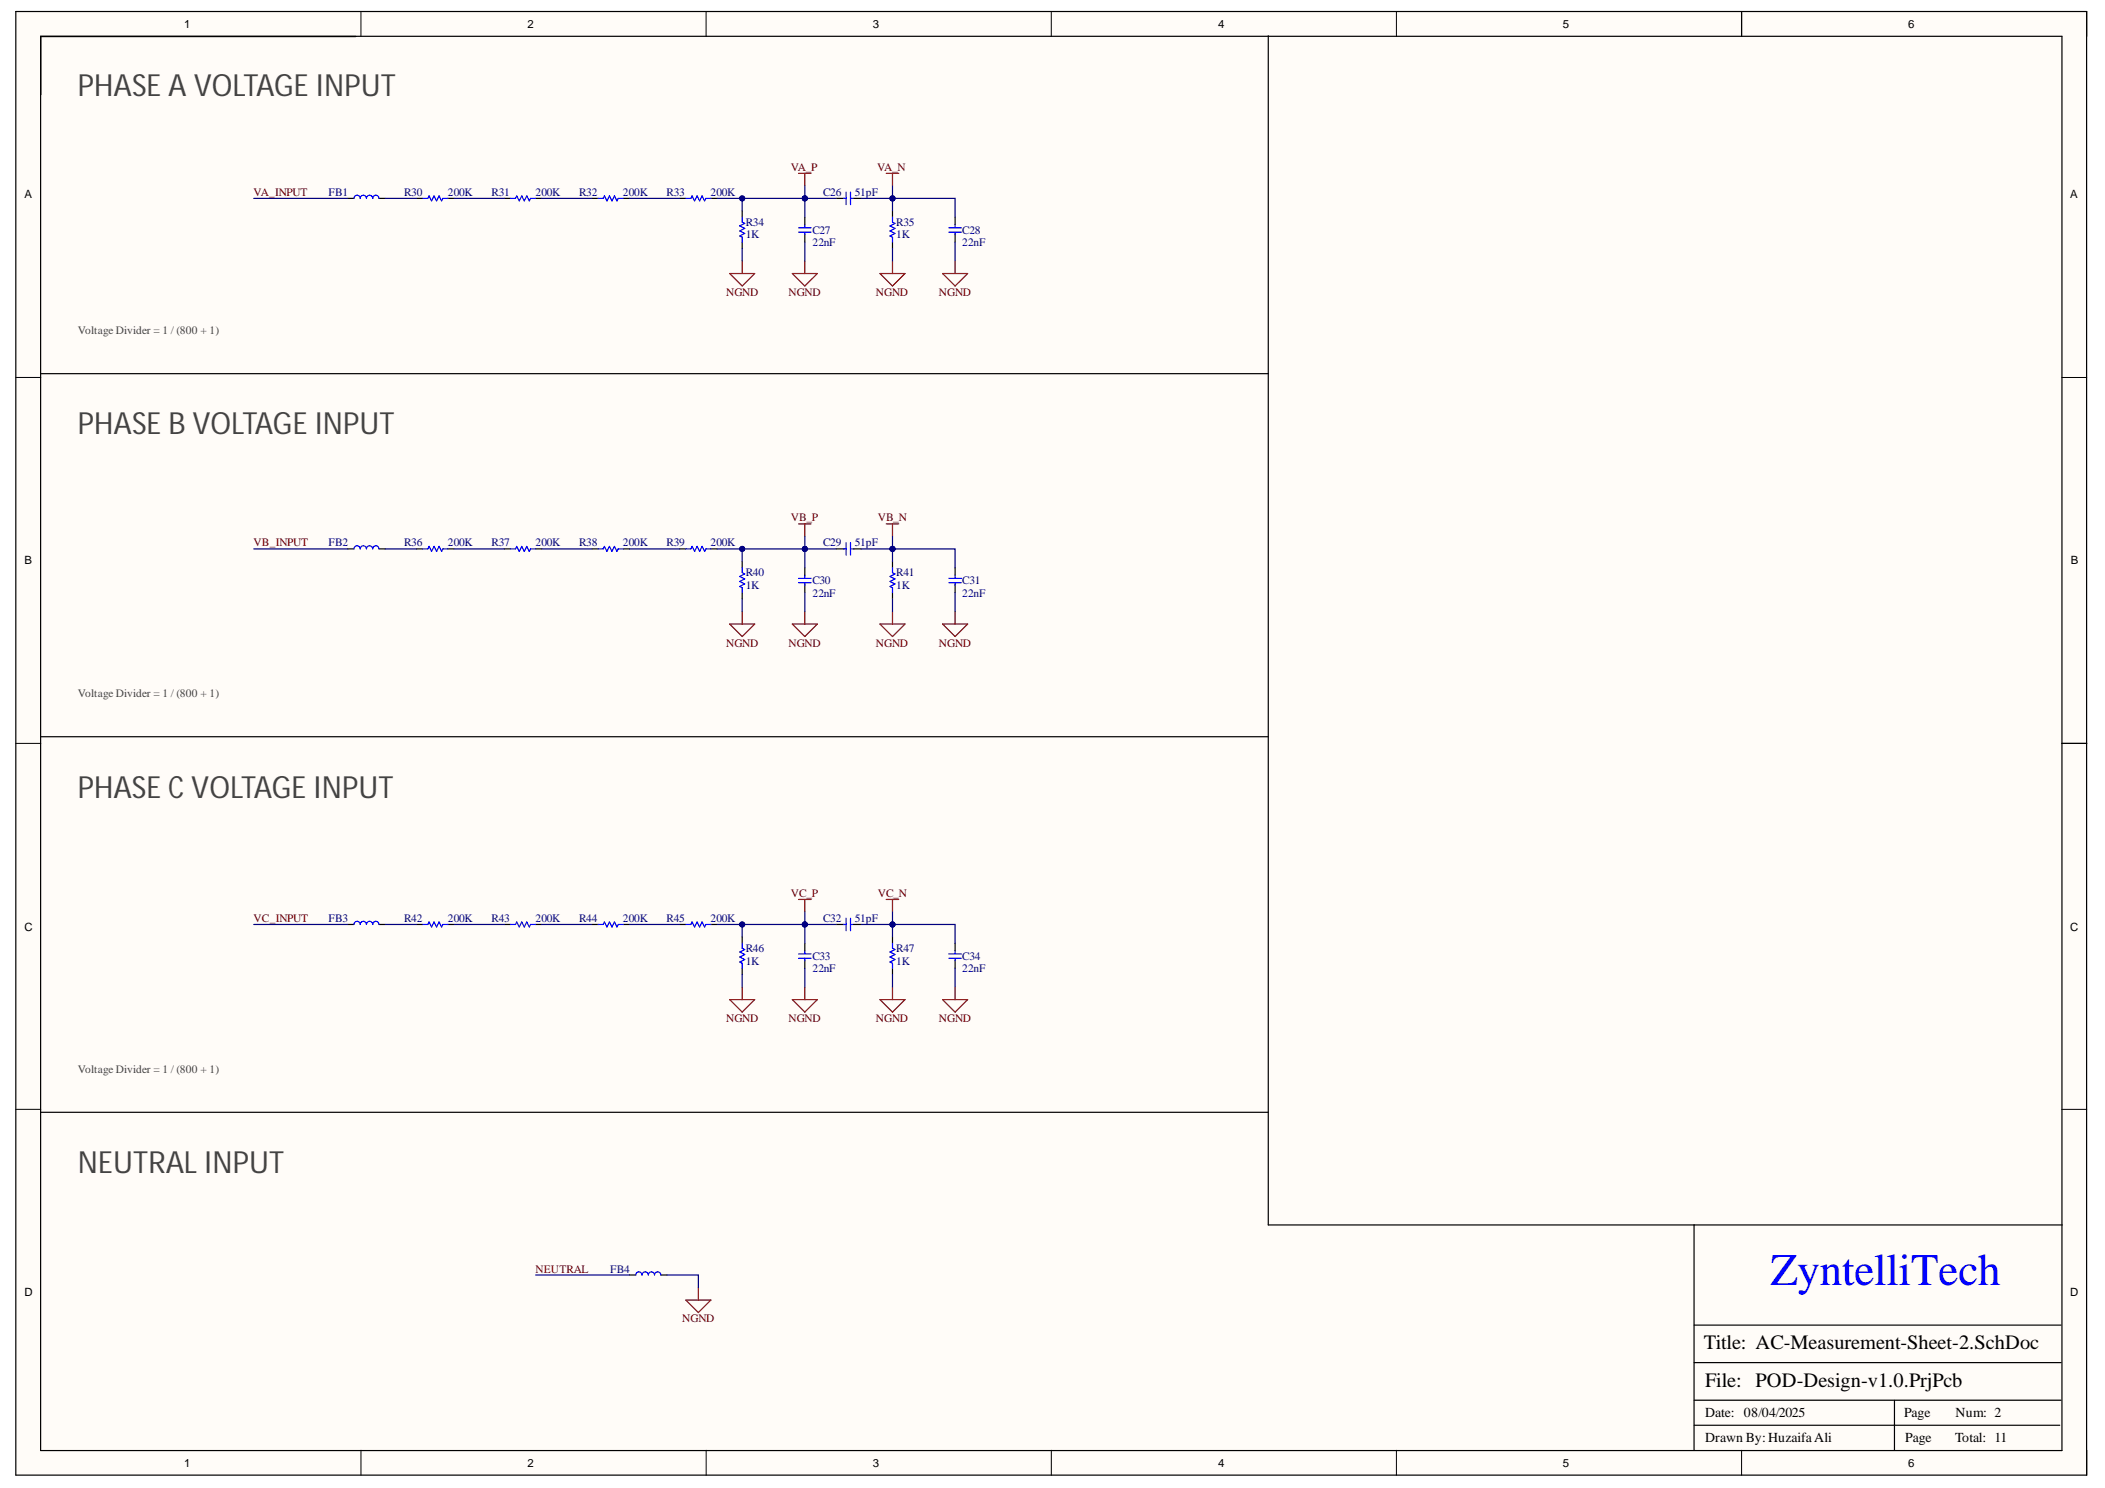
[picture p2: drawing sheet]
<svg xmlns="http://www.w3.org/2000/svg" width="297mm" height="210mm" viewBox="0 0 297 210" stroke-linecap="round" stroke-linejoin="round" font-family="sans-serif">
<defs><g id="words">
<text font-size="6.3" fill="#00f" x="249.8" y="181.3">ZyntelliTech</text>
<g font-size="4.3" fill="#434343">
<text x="11" y="13.6">PHASE A VOLTAGE INPUT</text>
<text x="11" y="61.3">PHASE B VOLTAGE INPUT</text>
<text x="11" y="112.5">PHASE C VOLTAGE INPUT</text>
<text x="11" y="165.4">NEUTRAL INPUT</text>
</g>
<g font-size="2.9">
<text x="240.4" y="190.4">Title: AC-Measurement-Sheet-2.SchDoc</text>
<text x="240.6" y="195.7">File: POD-Design-v1.0.PrjPcb</text>
</g>
<g font-size="1.9">
<text x="240.6" y="203.5">Drawn By:HuzaifaAli</text>
<text x="240.6" y="199.9">Date: 08/04/2025</text>
<text x="268.7" y="199.9">Page</text>
<text x="268.9" y="203.5">Page</text>
<text x="275.9" y="203.5">Total: 11</text>
<text x="276" y="199.9">Num: 2</text>
</g>
<g font-size="1.6">
<text x="26" y="4">1</text>
<text x="74.4" y="4">2</text>
<text x="123.2" y="4">3</text>
<text x="171.9" y="4">4</text>
<text x="220.5" y="4">5</text>
<text x="269.3" y="4">6</text>
<text x="3.5" y="28">A</text>
<text x="292.1" y="28">A</text>
<text x="3.5" y="79.6">B</text>
<text x="292.2" y="79.6">B</text>
<text x="3.5" y="131.3">C</text>
<text x="292.1" y="131.3">C</text>
<text x="3.5" y="182.8">D</text>
<text x="292.1" y="182.8">D</text>
<text x="26" y="206.9">1</text>
<text x="74.4" y="206.9">2</text>
<text x="123.2" y="206.9">3</text>
<text x="171.9" y="206.9">4</text>
<text x="220.5" y="206.9">5</text>
<text x="269.3" y="206.9">6</text>
</g>
<g font-size="1.6" fill="#800000">
<text x="35.8" y="27.6">VA_INPUT</text>
<text x="111.6" y="24.1">VA_P</text>
<text x="123.8" y="24.1">VA_N</text>
<text x="102.4" y="41.8">NGND</text>
<text x="111.2" y="41.8">NGND</text>
<text x="123.6" y="41.8">NGND</text>
<text x="132.5" y="41.8">NGND</text>
<text x="35.8" y="77.1">VB_INPUT</text>
<text x="111.6" y="73.5">VB_P</text>
<text x="123.9" y="73.5">VB_N</text>
<text x="102.4" y="91.2">NGND</text>
<text x="111.2" y="91.2">NGND</text>
<text x="123.6" y="91.2">NGND</text>
<text x="132.5" y="91.2">NGND</text>
<text x="35.8" y="130.1">VC_INPUT</text>
<text x="111.6" y="126.5">VC_P</text>
<text x="123.9" y="126.5">VC_N</text>
<text x="102.4" y="144.2">NGND</text>
<text x="111.2" y="144.2">NGND</text>
<text x="123.6" y="144.2">NGND</text>
<text x="132.5" y="144.2">NGND</text>
<text x="75.5" y="179.5">NEUTRAL</text>
<text x="96.3" y="186.6">NGND</text>
</g>
<g font-size="1.6" fill="#000080">
<text x="46.4" y="27.6">FB1</text>
<text x="57" y="27.6">R30</text>
<text x="63.2" y="27.6">200K</text>
<text x="69.4" y="27.6">R31</text>
<text x="75.5" y="27.6">200K</text>
<text x="81.7" y="27.6">R32</text>
<text x="87.9" y="27.6">200K</text>
<text x="94.1" y="27.6">R33</text>
<text x="100.2" y="27.6">200K</text>
<text x="116.2" y="27.6">C26</text>
<text x="120.6" y="27.6">51pF</text>
<text x="105.2" y="31.9">R34</text>
<text x="105.2" y="33.6">1K</text>
<text x="114.6" y="33">C27</text>
<text x="114.6" y="34.7">22nF</text>
<text x="126.5" y="31.9">R35</text>
<text x="126.5" y="33.6">1K</text>
<text x="135.8" y="33">C28</text>
<text x="135.8" y="34.7">22nF</text>
<text x="46.4" y="77.1">FB2</text>
<text x="57" y="77.1">R36</text>
<text x="63.2" y="77.1">200K</text>
<text x="69.4" y="77.1">R37</text>
<text x="75.5" y="77.1">200K</text>
<text x="81.7" y="77.1">R38</text>
<text x="87.9" y="77.1">200K</text>
<text x="94.1" y="77.1">R39</text>
<text x="100.2" y="77.1">200K</text>
<text x="116.2" y="77.1">C29</text>
<text x="120.6" y="77.1">51pF</text>
<text x="105.2" y="81.3">R40</text>
<text x="105.2" y="83.1">1K</text>
<text x="114.6" y="82.4">C30</text>
<text x="126.5" y="81.3">R41</text>
<text x="126.5" y="83.1">1K</text>
<text x="135.8" y="82.4">C31</text>
<text x="114.6" y="84.2">22nF</text>
<text x="135.8" y="84.2">22nF</text>
<text x="46.4" y="130.1">FB3</text>
<text x="57" y="130.1">R42</text>
<text x="63.2" y="130.1">200K</text>
<text x="69.4" y="130.1">R43</text>
<text x="75.5" y="130.1">200K</text>
<text x="81.7" y="130.1">R44</text>
<text x="87.9" y="130.1">200K</text>
<text x="94.1" y="130.1">R45</text>
<text x="100.2" y="130.1">200K</text>
<text x="116.2" y="130.1">C32</text>
<text x="120.6" y="130.1">51pF</text>
<text x="105.2" y="134.3">R46</text>
<text x="105.2" y="136.1">1K</text>
<text x="114.6" y="135.4">C33</text>
<text x="114.6" y="137.1">22nF</text>
<text x="126.5" y="134.3">R47</text>
<text x="126.5" y="136.1">1K</text>
<text x="135.8" y="135.4">C34</text>
<text x="135.8" y="137.1">22nF</text>
<text x="86.1" y="179.5">FB4</text>
</g>
<g font-size="1.6" fill="#434343">
<text x="11" y="47.1">Voltage Divider = 1 / (800 + 1)</text>
<text x="11" y="98.3">Voltage Divider = 1 / (800 + 1)</text>
<text x="11" y="151.3">Voltage Divider = 1 / (800 + 1)</text>
</g>
</g></defs>
<g fill="#fffcf8">
<path d="M2.2 1.6h292.3v206.5h-292.3z" fill-rule="evenodd"/>
<path d="M5.8 5.2h285.1v199.4h-285.1z" fill-rule="evenodd"/>
</g>
<g fill="none" stroke="#000" stroke-width=".14">
<path d="M2.2 1.6h3.6M50.9 1.6v3.6M99.6 1.6v3.6M148.3 1.6v3.6M197 1.6v3.6M245.8 1.6v3.6M290.9 1.6h3.6v3.6M2.2 53.2h3.6M290.9 53.3h3.6M2.2 104.9h3.6M290.9 104.9h3.6M2.2 156.5h3.6"/>
<path d="M290.9 156.5h3.6M50.9 204.6v3.5M99.6 204.6v3.5M148.4 204.6v3.5M197 204.6v3.5M245.8 204.6v3.5M294.5 204.6v3.5"/>
</g>
<g fill="none" stroke="#000" stroke-width=".17">
<path d="M2.2 1.6h292.2v206.5h-292.2zM5.7 5.1h285.3v199.5h-285.3zM50.2 5.1h-44.5v8.3M179 5v167.8h112M245.8 1.6v3.5M49.1 28h.8M53.5 28h.9M58.8 28h.9M63.2 28h.9M71.2 28h.8M75.6 28h.9M83.5 28h.9"/>
<path d="M87.9 28h.9M95.9 28h.9M100.3 28h.9M104.7 29.8v.8M104.7 34.2v.8M113.6 30.6v1.1M113.6 33v1.2M118 28h1.1M120.5 28h1M125.9 29.8v.8M125.9 34.2v.8M134.8 30.6v1.1"/>
<path d="M134.8 33v1.2M5.8 52.7h173.2M49.1 77.4h.8M53.5 77.4h.9M58.8 77.4h.9M63.2 77.4h.9M71.2 77.4h.8M75.6 77.4h.9M83.5 77.4h.9M87.9 77.4h.9M95.9 77.4h.9M100.3 77.4h.9"/>
<path d="M104.7 79.2v.9M118 77.4h1.1M120.5 77.4h1M125.9 79.2v.9M104.7 83.6v.9M113.6 80.1v1M113.6 82.5v1.1M125.9 83.6v.9M134.8 80.1v1M134.8 82.5v1.1M5.8 103.9h173.2M291 104.9h3.5"/>
<path d="M49.1 130.4h.8M53.5 130.4h.9M58.8 130.4h.9M63.2 130.4h.9M71.2 130.4h.8M75.6 130.4h.9M83.5 130.4h.9M87.9 130.4h.9M95.9 130.4h.9M100.3 130.4h.9M104.7 132.2v.9M104.7 136.6v.9"/>
<path d="M113.6 133.1v1M113.6 135.4v1.2M118 130.4h1.1M120.5 130.4h1M125.9 132.2v.9M125.9 136.6v.9M134.8 133.1v1M134.8 135.4v1.2M5.8 156.9h173.2M88.8 179.9h.9M93.2 179.9h.9M239.1 172.8v31.8"/>
<path d="M239.1 197.5h51.7M239.1 192.2h51.7M239.1 186.9h51.7M267.3 197.5v7.1M239.1 201.1h51.6"/>
</g>
<g fill="none" stroke="#00f" stroke-width=".17">
<path d="M49.9 28a.44 .44 0 0 1 .5-.5 .44 .44 0 0 1 .4 .5 .44 .44 0 0 1 .5-.5 .44 .44 0 0 1 .4 .5 .44 .44 0 0 1 .5-.5 .44 .44 0 0 1 .4 .5 .44 .44 0 0 1 .4-.5 .44 .44 0 0 1 .5 .5M59.7 28h.7l.2-.4 .3 .7 .4-.7 .3 .7 .4-.7 .3 .7 .2-.3h.7M72 28h.7l.2-.4 .4 .7 .3-.7 .4 .7 .3-.7 .4 .7 .2-.3h.7M84.4 28h.7l.2-.4 .3 .7 .4-.7 .4 .7 .3-.7 .4 .7 .1-.3h.7M96.8 28h.7l.2-.4 .3 .7 .4-.7 .3 .7 .4-.7 .3 .7 .2-.3h.7M104.7 30.6v.7l.4 .2-.7 .4 .7 .3-.7 .4 .7 .3-.7 .4 .3 .2v.7M112.7 32.8h1.8M112.7 32.1h1.8M113.6 31.7v.3M113.6 32.8v.3M119.1 28h.3M119.4 27.1v1.8"/>
<path d="M120 27.1v1.8M120.1 28h.4M125.9 30.6v.7l.4 .2-.7 .4 .7 .3-.7 .4 .7 .3-.7 .4 .3 .2v.7M133.9 32.8h1.8M133.9 32.1h1.8M134.8 31.7v.3M134.8 32.8v.3M49.9 77.4a.44 .44 0 0 1 .5-.4 .44 .44 0 0 1 .4 .4 .44 .44 0 0 1 .5-.4 .44 .44 0 0 1 .4 .4 .44 .44 0 0 1 .5-.4 .44 .44 0 0 1 .4 .4 .44 .44 0 0 1 .4-.4 .44 .44 0 0 1 .5 .4M59.7 77.4h.7l.2-.3 .3 .7 .4-.7 .3 .7 .4-.7 .3 .7 .2-.4h.7M72 77.4h.7l.2-.3 .4 .7 .3-.7 .4 .7 .3-.7 .4 .7 .2-.4h.7M84.4 77.4h.7l.2-.3 .3 .7 .4-.7 .4 .7 .3-.7 .4 .7 .1-.4h.7M96.8 77.4h.7l.2-.3 .3 .7 .4-.7 .3 .7 .4-.7 .3 .7 .2-.4h.7"/>
<path d="M119.1 77.4h.3M119.4 76.5v1.8M120 76.5v1.8M120.1 77.4h.4M104.7 80.1v.7l.4 .2-.7 .3 .7 .4-.7 .3 .7 .4-.7 .3 .3 .2v.7M112.7 82.2h1.8M112.7 81.6h1.8M113.6 81.1v.4M113.6 82.2v.4M125.9 80.1v.7l.4 .2-.7 .3 .7 .4-.7 .3 .7 .4-.7 .3 .3 .2v.7M133.9 82.2h1.8M133.9 81.6h1.8"/>
<path d="M134.8 81.1v.4M134.8 82.2v.4M49.9 130.4a.44 .44 0 0 1 .5-.4 .44 .44 0 0 1 .4 .4 .44 .44 0 0 1 .5-.4 .44 .44 0 0 1 .4 .4 .44 .44 0 0 1 .5-.4 .44 .44 0 0 1 .4 .4 .44 .44 0 0 1 .4-.4 .44 .44 0 0 1 .5 .4M59.7 130.4h.7l.2-.3 .3 .7 .4-.7 .3 .7 .4-.7 .3 .7 .2-.4h.7M72 130.4h.7l.2-.3 .4 .7 .3-.7 .4 .7 .3-.7 .4 .7 .2-.4h.7M84.4 130.4h.7l.2-.3 .3 .7 .4-.7 .4 .7 .3-.7 .4 .7 .1-.4h.7M96.8 130.4h.7l.2-.3 .3 .7 .4-.7 .3 .7 .4-.7 .3 .7 .2-.4h.7M104.7 133.1v.7l.4 .1-.7 .4 .7 .3-.7 .4 .7 .4-.7 .3 .3 .2v.7M112.7 135.2h1.8M112.7 134.6h1.8M113.6 134.1v.4M113.6 135.2v.3"/>
<path d="M119.1 130.4h.3M119.4 129.5v1.8M120 129.5v1.8M120.1 130.4h.4M125.9 133.1v.7l.4 .1-.7 .4 .7 .3-.7 .4 .7 .4-.7 .3 .3 .2v.7M133.9 135.2h1.8M133.9 134.6h1.8M134.8 134.1v.4M134.8 135.2v.3M89.7 179.9a.44 .44 0 0 1 .5-.5 .44 .44 0 0 1 .4 .5 .44 .44 0 0 1 .4-.5 .44 .44 0 0 1 .5 .5 .44 .44 0 0 1 .4-.5 .44 .44 0 0 1 .5 .5 .44 .44 0 0 1 .4-.5 .44 .44 0 0 1 .4 .5"/>
</g>
<g fill="none" stroke="#800000" stroke-width=".17">
<path d="M103 38.6h3.5l-1.8 1.7zM104.7 36.8v1.8M111.8 38.6h3.5l-1.7 1.7zM112.7 24.5h1.8M113.6 24.5v1.7M113.6 36.8v1.8M124.2 38.6h3.5l-1.8 1.7zM125.1 24.5h1.7M125.9 24.5v1.7M125.9 36.8v1.8M133 38.6h3.5l-1.7 1.7zM134.8 36.8v1.8"/>
<path d="M112.7 73.9h1.8M113.6 73.9v1.8M125.1 73.9h1.7M125.9 73.9v1.8M103 88h3.5l-1.8 1.8zM104.7 86.3v1.7M111.8 88h3.5l-1.7 1.8zM113.6 86.3v1.7M124.2 88h3.5l-1.8 1.8zM125.9 86.3v1.7M133 88h3.5l-1.7 1.8zM134.8 86.3v1.7"/>
<path d="M104.7 139.2v1.8M112.7 126.9h1.8M113.6 126.9v1.7M113.6 139.2v1.8M125.1 126.9h1.7M125.9 126.9v1.7M125.9 139.2v1.8M134.8 139.2v1.8M103 141h3.5l-1.8 1.8zM111.8 141h3.5l-1.7 1.8zM124.2 141h3.5l-1.8 1.8zM133 141h3.5l-1.7 1.8z"/>
<path d="M96.8 183.4h3.5l-1.8 1.8zM98.5 181.6v1.8"/>
</g>
<path d="M35.8 28h13.3M54.4 28h4.4M64.1 28h7.1M76.5 28h7M88.8 28h7.1M113.6 26.2v1.8h-12.4M75.6 179.9h13.2M94.1 179.9h4.4v1.7" fill="none" stroke="#000080" stroke-width=".17"/>
<circle cx="104.7" cy="28" r=".35" fill="#000080"/>
<circle cx="104.7" cy="28" r=".35" fill="none" stroke="#000080" stroke-width=".14"/>
<circle cx="113.6" cy="28" r=".35" fill="#000080"/>
<circle cx="113.6" cy="28" r=".35" fill="none" stroke="#000080" stroke-width=".14"/>
<path d="M113.6 28v2.6" fill="none" stroke="#000080" stroke-width=".17"/>
<circle cx="113.6" cy="28" r=".35" fill="#000080"/>
<circle cx="113.6" cy="28" r=".35" fill="none" stroke="#000080" stroke-width=".14"/>
<path d="M104.7 28v1.8" fill="none" stroke="#000080" stroke-width=".17"/>
<circle cx="104.7" cy="28" r=".35" fill="#000080"/>
<circle cx="104.7" cy="28" r=".35" fill="none" stroke="#000080" stroke-width=".14"/>
<path d="M104.7 35v1.8M113.6 34.2v2.6M113.6 28h4.4M125.9 35v1.8" fill="none" stroke="#000080" stroke-width=".17"/>
<circle cx="113.6" cy="28" r=".35" fill="#000080"/>
<circle cx="113.6" cy="28" r=".35" fill="none" stroke="#000080" stroke-width=".14"/>
<path d="M121.5 28h4.4v1.8" fill="none" stroke="#000080" stroke-width=".17"/>
<circle cx="125.9" cy="28" r=".35" fill="#000080"/>
<circle cx="125.9" cy="28" r=".35" fill="none" stroke="#000080" stroke-width=".14"/>
<path d="M125.9 26.2v1.8" fill="none" stroke="#000080" stroke-width=".17"/>
<circle cx="125.9" cy="28" r=".35" fill="#000080"/>
<circle cx="125.9" cy="28" r=".35" fill="none" stroke="#000080" stroke-width=".14"/>
<path d="M125.9 28h8.9v2.6M134.8 34.2v2.6" fill="none" stroke="#000080" stroke-width=".17"/>
<circle cx="125.9" cy="28" r=".35" fill="#000080"/>
<circle cx="125.9" cy="28" r=".35" fill="none" stroke="#000080" stroke-width=".14"/>
<path d="M35.8 77.4h13.3M54.4 77.4h4.4M64.1 77.4h7.1M76.5 77.4h7M88.8 77.4h7.1M113.6 75.7v1.7h-12.4" fill="none" stroke="#000080" stroke-width=".17"/>
<circle cx="104.7" cy="77.4" r=".35" fill="#000080"/>
<circle cx="104.7" cy="77.4" r=".35" fill="none" stroke="#000080" stroke-width=".14"/>
<circle cx="113.6" cy="77.4" r=".35" fill="#000080"/>
<circle cx="113.6" cy="77.4" r=".35" fill="none" stroke="#000080" stroke-width=".14"/>
<path d="M113.6 77.4v2.7" fill="none" stroke="#000080" stroke-width=".17"/>
<circle cx="113.6" cy="77.4" r=".35" fill="#000080"/>
<circle cx="113.6" cy="77.4" r=".35" fill="none" stroke="#000080" stroke-width=".14"/>
<path d="M104.7 77.4v1.8" fill="none" stroke="#000080" stroke-width=".17"/>
<circle cx="104.7" cy="77.4" r=".35" fill="#000080"/>
<circle cx="104.7" cy="77.4" r=".35" fill="none" stroke="#000080" stroke-width=".14"/>
<path d="M113.6 77.4h4.4M104.7 84.5v1.8M113.6 83.6v2.7M125.9 84.5v1.8" fill="none" stroke="#000080" stroke-width=".17"/>
<circle cx="113.6" cy="77.4" r=".35" fill="#000080"/>
<circle cx="113.6" cy="77.4" r=".35" fill="none" stroke="#000080" stroke-width=".14"/>
<path d="M121.5 77.4h4.4v1.8" fill="none" stroke="#000080" stroke-width=".17"/>
<circle cx="125.9" cy="77.4" r=".35" fill="#000080"/>
<circle cx="125.9" cy="77.4" r=".35" fill="none" stroke="#000080" stroke-width=".14"/>
<path d="M125.9 75.7v1.7" fill="none" stroke="#000080" stroke-width=".17"/>
<circle cx="125.9" cy="77.4" r=".35" fill="#000080"/>
<circle cx="125.9" cy="77.4" r=".35" fill="none" stroke="#000080" stroke-width=".14"/>
<path d="M125.9 77.4h8.9v2.7M134.8 83.6v2.7" fill="none" stroke="#000080" stroke-width=".17"/>
<circle cx="125.9" cy="77.4" r=".35" fill="#000080"/>
<circle cx="125.9" cy="77.4" r=".35" fill="none" stroke="#000080" stroke-width=".14"/>
<path d="M35.8 130.4h13.3M54.4 130.4h4.4M64.1 130.4h7.1M76.5 130.4h7M88.8 130.4h7.1M113.6 128.6v1.8h-12.4" fill="none" stroke="#000080" stroke-width=".17"/>
<circle cx="104.7" cy="130.4" r=".35" fill="#000080"/>
<circle cx="104.7" cy="130.4" r=".35" fill="none" stroke="#000080" stroke-width=".14"/>
<circle cx="113.6" cy="130.4" r=".35" fill="#000080"/>
<circle cx="113.6" cy="130.4" r=".35" fill="none" stroke="#000080" stroke-width=".14"/>
<path d="M113.6 130.4v2.7" fill="none" stroke="#000080" stroke-width=".17"/>
<circle cx="113.6" cy="130.4" r=".35" fill="#000080"/>
<circle cx="113.6" cy="130.4" r=".35" fill="none" stroke="#000080" stroke-width=".14"/>
<path d="M104.7 130.4v1.8" fill="none" stroke="#000080" stroke-width=".17"/>
<circle cx="104.7" cy="130.4" r=".35" fill="#000080"/>
<circle cx="104.7" cy="130.4" r=".35" fill="none" stroke="#000080" stroke-width=".14"/>
<path d="M104.7 137.5v1.7M113.6 136.6v2.6M113.6 130.4h4.4M125.9 137.5v1.7" fill="none" stroke="#000080" stroke-width=".17"/>
<circle cx="113.6" cy="130.4" r=".35" fill="#000080"/>
<circle cx="113.6" cy="130.4" r=".35" fill="none" stroke="#000080" stroke-width=".14"/>
<path d="M121.5 130.4h4.4v1.8" fill="none" stroke="#000080" stroke-width=".17"/>
<circle cx="125.9" cy="130.4" r=".35" fill="#000080"/>
<circle cx="125.9" cy="130.4" r=".35" fill="none" stroke="#000080" stroke-width=".14"/>
<path d="M125.9 128.6v1.8" fill="none" stroke="#000080" stroke-width=".17"/>
<circle cx="125.9" cy="130.4" r=".35" fill="#000080"/>
<circle cx="125.9" cy="130.4" r=".35" fill="none" stroke="#000080" stroke-width=".14"/>
<path d="M125.9 130.4h8.9v2.7M134.8 136.6v2.6" fill="none" stroke="#000080" stroke-width=".17"/>
<circle cx="125.9" cy="130.4" r=".35" fill="#000080"/>
<circle cx="125.9" cy="130.4" r=".35" fill="none" stroke="#000080" stroke-width=".14"/>
<use href="#words"/>
</svg>
